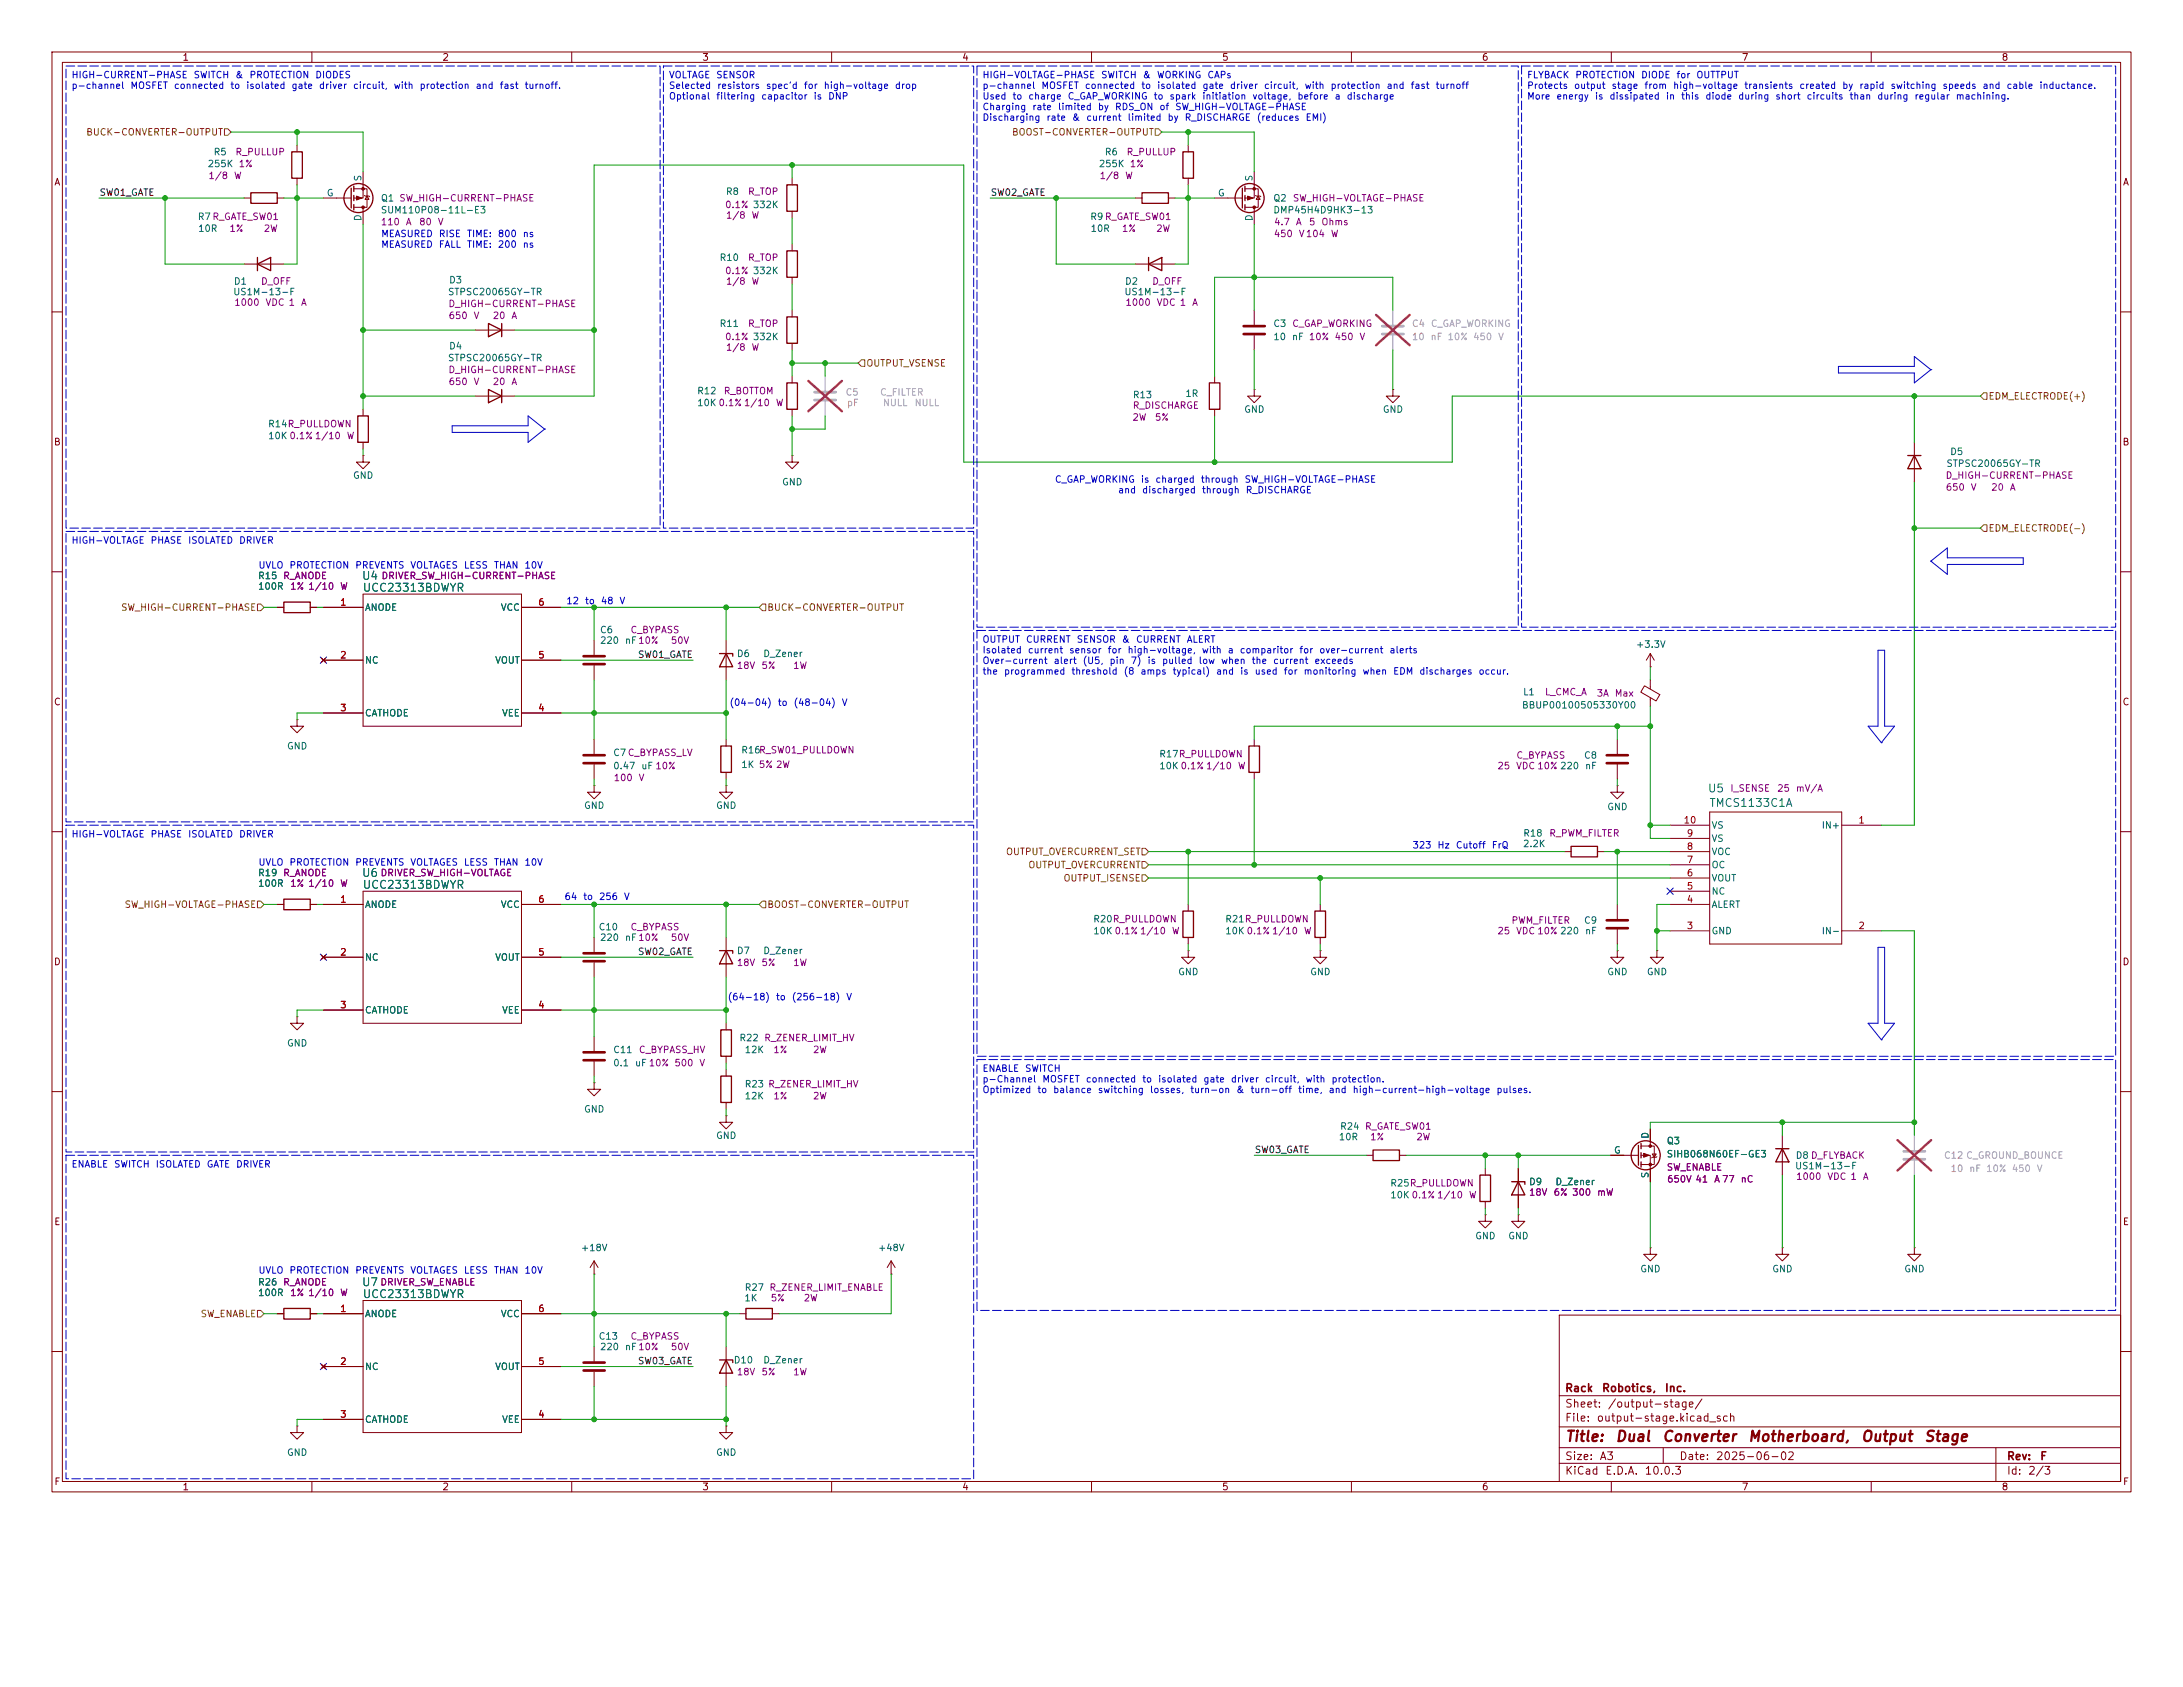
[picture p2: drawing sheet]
<svg xmlns="http://www.w3.org/2000/svg" width="279mm" height="216mm" viewBox="0 0 279 216" stroke-linecap="round" stroke-linejoin="round" font-family="sans-serif">
<defs><g id="words">
<g font-size="1.3" fill="#840000">
<text x="200.2" y="184.8">Title:</text>
<text x="206.7" y="184.8">Dual</text>
<text x="212.6" y="184.8">Converter</text>
<text x="223.6" y="184.8">Motherboard,</text>
<text x="238.1" y="184.8">Output</text>
<text x="246.2" y="184.8">Stage</text>
</g>
<g font-size="1" fill="#006464">
<text x="46.2" y="74.4">U4</text>
<text x="46.3" y="76">UCC23313BDWYR</text>
<text x="218.5" y="101.7">U5</text>
<text x="218.7" y="103.5">TMCS1133C1A</text>
<text x="46.2" y="112.5">U6</text>
<text x="46.3" y="114">UCC23313BDWYR</text>
<text x="46.2" y="164.9">U7</text>
<text x="46.3" y="166.4">UCC23313BDWYR</text>
</g>
<g font-size="1" fill="#840000">
<text x="200.2" y="178.4">Rack</text>
<text x="205" y="178.4">Robotics,</text>
<text x="213" y="178.4">Inc.</text>
<text x="200.2" y="182.2">File:</text>
<text x="200.2" y="180.4">Sheet:</text>
<text x="204.3" y="182.2">output-stage.kicad_sch</text>
<text x="205.7" y="180.4">/output-stage/</text>
<text x="200.2" y="189">KiCad</text>
<text x="200.2" y="187.1">Size:</text>
<text x="204.7" y="187.1">A3</text>
<text x="205.4" y="189">E.D.A.</text>
<text x="210.4" y="189">10.0.3</text>
<text x="214.9" y="187.1">Date:</text>
<text x="219.5" y="187.1">2025-06-02</text>
<text x="256.8" y="187.1">Rev:</text>
<text x="256.8" y="189">Id:</text>
<text x="259.5" y="189">2/3</text>
<text x="261" y="187.1">F</text>
</g>
<g font-size=".9" fill="#840000">
<text x="23.3" y="8">1</text>
<text x="56.5" y="8">2</text>
<text x="89.8" y="8">3</text>
<text x="123.1" y="8">4</text>
<text x="156.3" y="8">5</text>
<text x="189.6" y="8">6</text>
<text x="222.9" y="8">7</text>
<text x="256.1" y="8">8</text>
<text x="6.9" y="23.9">A</text>
<text x="271.6" y="23.9">A</text>
<text x="6.8" y="57.2">B</text>
<text x="271.6" y="57.2">B</text>
<text x="6.8" y="90.5">C</text>
<text x="271.6" y="90.5">C</text>
<text x="6.8" y="123.7">D</text>
<text x="271.6" y="123.7">D</text>
<text x="6.9" y="157">E</text>
<text x="271.6" y="157">E</text>
<text x="6.9" y="190.3">F</text>
<text x="23.3" y="190.9">1</text>
<text x="56.5" y="190.9">2</text>
<text x="89.8" y="190.9">3</text>
<text x="123.1" y="190.9">4</text>
<text x="156.3" y="190.9">5</text>
<text x="189.6" y="190.9">6</text>
<text x="222.9" y="190.9">7</text>
<text x="256.1" y="190.9">8</text>
<text x="271.6" y="190.3">F</text>
</g>
<g font-size=".8" fill="#0000c2">
<text x="9.1" y="10.2">HIGH-CURRENT-PHASE</text>
<text x="9.1" y="11.6">p-channel</text>
<text x="16.6" y="11.6">MOSFET</text>
<text x="22.2" y="11.6">connected</text>
<text x="24.7" y="10.2">SWITCH</text>
<text x="29.4" y="11.6">to</text>
<text x="30" y="10.2">&amp;</text>
<text x="31.4" y="11.6">isolated</text>
<text x="31.9" y="10.2">PROTECTION</text>
<text x="37.2" y="11.6">gate</text>
<text x="40.3" y="10.2">DIODES</text>
<text x="40.8" y="11.6">driver</text>
<text x="45.1" y="11.6">circuit,</text>
<text x="50.3" y="11.6">with</text>
<text x="53.6" y="11.6">protection</text>
<text x="60.8" y="11.6">and</text>
<text x="63.9" y="11.6">fast</text>
<text x="67.1" y="11.6">turnoff.</text>
<text x="85.5" y="10.2">VOLTAGE</text>
<text x="85.5" y="11.6">Selected</text>
<text x="91.6" y="10.2">SENSOR</text>
<text x="91.7" y="11.6">resistors</text>
<text x="98" y="11.6">spec'd</text>
<text x="102.8" y="11.6">for</text>
<text x="105.4" y="11.6">high-voltage</text>
<text x="114.5" y="11.6">drop</text>
<text x="125.7" y="10.2">HIGH-VOLTAGE-PHASE</text>
<text x="125.7" y="11.6">p-channel</text>
<text x="133.2" y="11.6">MOSFET</text>
<text x="138.8" y="11.6">connected</text>
<text x="140.9" y="10.2">SWITCH</text>
<text x="146" y="11.6">to</text>
<text x="146.2" y="10.2">&amp;</text>
<text x="148" y="10.2">WORKING</text>
<text x="148" y="11.6">isolated</text>
<text x="153.8" y="11.6">gate</text>
<text x="154.5" y="10.2">CAPs</text>
<text x="157.3" y="11.6">driver</text>
<text x="161.7" y="11.6">circuit,</text>
<text x="166.9" y="11.6">with</text>
<text x="170.2" y="11.6">protection</text>
<text x="177.4" y="11.6">and</text>
<text x="180.5" y="11.6">fast</text>
<text x="183.7" y="11.6">turnoff</text>
<text x="195.4" y="10.2">FLYBACK</text>
<text x="195.4" y="11.6">Protects</text>
<text x="201.4" y="11.6">output</text>
<text x="201.5" y="10.2">PROTECTION</text>
<text x="206.2" y="11.6">stage</text>
<text x="210" y="10.2">DIODE</text>
<text x="210.4" y="11.6">from</text>
<text x="214.1" y="11.6">high-voltage</text>
<text x="214.5" y="10.2">for</text>
<text x="217" y="10.2">OUTTPUT</text>
<text x="223.2" y="11.6">transients</text>
<text x="230.2" y="11.6">created</text>
<text x="235.7" y="11.6">by</text>
<text x="237.9" y="11.6">rapid</text>
<text x="241.9" y="11.6">switching</text>
<text x="248.5" y="11.6">speeds</text>
<text x="253.7" y="11.6">and</text>
<text x="256.7" y="11.6">cable</text>
<text x="260.9" y="11.6">inductance.</text>
<text x="85.5" y="12.9">Optional</text>
<text x="91.6" y="12.9">filtering</text>
<text x="97.4" y="12.9">capacitor</text>
<text x="104.1" y="12.9">is</text>
<text x="105.9" y="12.9">DNP</text>
<text x="125.7" y="12.9">Used</text>
<text x="125.7" y="14.3">Charging</text>
<text x="125.7" y="15.7">Discharging</text>
<text x="129.5" y="12.9">to</text>
<text x="131.5" y="12.9">charge</text>
<text x="132" y="14.3">rate</text>
<text x="133.9" y="15.7">rate</text>
<text x="135.3" y="14.3">limited</text>
<text x="136.6" y="12.9">C_GAP_WORKING</text>
<text x="137.1" y="15.7">&amp;</text>
<text x="139" y="15.7">current</text>
<text x="140.4" y="14.3">by</text>
<text x="142.6" y="14.3">RDS_ON</text>
<text x="144.2" y="15.7">limited</text>
<text x="147.6" y="12.9">to</text>
<text x="148.3" y="14.3">of</text>
<text x="149.4" y="15.7">by</text>
<text x="149.6" y="12.9">spark</text>
<text x="150.3" y="14.3">SW_HIGH-VOLTAGE-PHASE</text>
<text x="151.6" y="15.7">R_DISCHARGE</text>
<text x="153.8" y="12.9">initiation</text>
<text x="160.2" y="12.9">voltage,</text>
<text x="160.8" y="15.7">(reduces</text>
<text x="166" y="12.9">before</text>
<text x="167" y="15.7">EMI)</text>
<text x="170.7" y="12.9">a</text>
<text x="172.3" y="12.9">discharge</text>
<text x="195.4" y="12.9">More</text>
<text x="199.1" y="12.9">energy</text>
<text x="204.1" y="12.9">is</text>
<text x="205.9" y="12.9">dissipated</text>
<text x="213.1" y="12.9">in</text>
<text x="215.1" y="12.9">this</text>
<text x="218.2" y="12.9">diode</text>
<text x="222.4" y="12.9">during</text>
<text x="227.2" y="12.9">short</text>
<text x="231.2" y="12.9">circuits</text>
<text x="236.6" y="12.9">than</text>
<text x="240.2" y="12.9">during</text>
<text x="245" y="12.9">regular</text>
<text x="250.2" y="12.9">machining.</text>
<text x="48.7" y="30.6">MEASURED</text>
<text x="48.7" y="31.9">MEASURED</text>
<text x="56.1" y="30.6">RISE</text>
<text x="56.1" y="31.9">FALL</text>
<text x="59.7" y="30.6">TIME:</text>
<text x="59.7" y="31.9">TIME:</text>
<text x="63.6" y="30.6">800</text>
<text x="63.6" y="31.9">200</text>
<text x="66.8" y="30.6">ns</text>
<text x="66.8" y="31.9">ns</text>
<text x="134.9" y="62">C_GAP_WORKING</text>
<text x="143" y="63.3">and</text>
<text x="145.9" y="62">is</text>
<text x="146.1" y="63.3">discharged</text>
<text x="147.8" y="62">charged</text>
<text x="153.6" y="62">through</text>
<text x="153.8" y="63.3">through</text>
<text x="159.2" y="62">SW_HIGH-VOLTAGE-PHASE</text>
<text x="159.4" y="63.3">R_DISCHARGE</text>
<text x="9.1" y="69.8">HIGH-VOLTAGE</text>
<text x="19.2" y="69.8">PHASE</text>
<text x="24" y="69.8">ISOLATED</text>
<text x="30.5" y="69.8">DRIVER</text>
<text x="33" y="73">UVLO</text>
<text x="37" y="73">PROTECTION</text>
<text x="45.4" y="73">PREVENTS</text>
<text x="52.4" y="73">VOLTAGES</text>
<text x="59.3" y="73">LESS</text>
<text x="63.1" y="73">THAN</text>
<text x="67.1" y="73">10V</text>
<text x="72.4" y="77.5">12</text>
<text x="74.8" y="77.5">to</text>
<text x="76.8" y="77.5">48</text>
<text x="79.2" y="77.5">V</text>
<text x="125.7" y="82.5">OUTPUT</text>
<text x="125.7" y="83.8">Isolated</text>
<text x="131.2" y="82.5">CURRENT</text>
<text x="131.5" y="83.8">current</text>
<text x="136.8" y="83.8">sensor</text>
<text x="137.7" y="82.5">SENSOR</text>
<text x="141.7" y="83.8">for</text>
<text x="143.5" y="82.5">&amp;</text>
<text x="144.2" y="83.8">high-voltage,</text>
<text x="145.3" y="82.5">CURRENT</text>
<text x="151.8" y="82.5">ALERT</text>
<text x="153.7" y="83.8">with</text>
<text x="157.1" y="83.8">a</text>
<text x="158.6" y="83.8">comparitor</text>
<text x="166.2" y="83.8">for</text>
<text x="168.8" y="83.8">over-current</text>
<text x="177.8" y="83.8">alerts</text>
<text x="125.7" y="85.2">Over-current</text>
<text x="125.7" y="86.5">the</text>
<text x="128.4" y="86.5">programmed</text>
<text x="134.8" y="85.2">alert</text>
<text x="137" y="86.5">threshold</text>
<text x="138.5" y="85.2">(U5,</text>
<text x="141.9" y="85.2">pin</text>
<text x="143.7" y="86.5">(8</text>
<text x="144.6" y="85.2">7)</text>
<text x="145.9" y="86.5">amps</text>
<text x="146.8" y="85.2">is</text>
<text x="148.7" y="85.2">pulled</text>
<text x="150" y="86.5">typical)</text>
<text x="153.3" y="85.2">low</text>
<text x="155.6" y="86.5">and</text>
<text x="156.2" y="85.2">when</text>
<text x="158.6" y="86.5">is</text>
<text x="160.1" y="85.2">the</text>
<text x="160.5" y="86.5">used</text>
<text x="162.9" y="85.2">current</text>
<text x="164.2" y="86.5">for</text>
<text x="166.8" y="86.5">monitoring</text>
<text x="168.2" y="85.2">exceeds</text>
<text x="174.3" y="86.5">when</text>
<text x="178.2" y="86.5">EDM</text>
<text x="181.6" y="86.5">discharges</text>
<text x="189.2" y="86.5">occur.</text>
<text x="93.3" y="90.5">(04-04)</text>
<text x="99.5" y="90.5">to</text>
<text x="101.5" y="90.5">(48-04)</text>
<text x="107.7" y="90.5">V</text>
<text x="9.1" y="107.4">HIGH-VOLTAGE</text>
<text x="19.2" y="107.4">PHASE</text>
<text x="24" y="107.4">ISOLATED</text>
<text x="30.5" y="107.4">DRIVER</text>
<text x="33" y="111">UVLO</text>
<text x="37" y="111">PROTECTION</text>
<text x="45.4" y="111">PREVENTS</text>
<text x="52.4" y="111">VOLTAGES</text>
<text x="59.3" y="111">LESS</text>
<text x="63.1" y="111">THAN</text>
<text x="67.1" y="111">10V</text>
<text x="180.7" y="108.8">323</text>
<text x="183.9" y="108.8">Hz</text>
<text x="186.3" y="108.8">Cutoff</text>
<text x="190.9" y="108.8">FrQ</text>
<text x="72.2" y="115.4">64</text>
<text x="74.6" y="115.4">to</text>
<text x="76.6" y="115.4">256</text>
<text x="79.8" y="115.4">V</text>
<text x="93.1" y="128.2">(64-18)</text>
<text x="99.2" y="128.2">to</text>
<text x="101.3" y="128.2">(256-18)</text>
<text x="108.2" y="128.2">V</text>
<text x="125.7" y="137.4">ENABLE</text>
<text x="131.1" y="137.4">SWITCH</text>
<text x="125.7" y="138.7">p-Channel</text>
<text x="125.7" y="140.1">Optimized</text>
<text x="132.7" y="140.1">to</text>
<text x="133.3" y="138.7">MOSFET</text>
<text x="134.7" y="140.1">balance</text>
<text x="138.9" y="138.7">connected</text>
<text x="140.4" y="140.1">switching</text>
<text x="146.1" y="138.7">to</text>
<text x="147.1" y="140.1">losses,</text>
<text x="148.1" y="138.7">isolated</text>
<text x="152.3" y="140.1">turn-on</text>
<text x="153.9" y="138.7">gate</text>
<text x="157.5" y="138.7">driver</text>
<text x="158.1" y="140.1">&amp;</text>
<text x="160" y="140.1">turn-off</text>
<text x="161.8" y="138.7">circuit,</text>
<text x="166.1" y="140.1">time,</text>
<text x="167" y="138.7">with</text>
<text x="170" y="140.1">and</text>
<text x="170.3" y="138.7">protection.</text>
<text x="173.1" y="140.1">high-current-high-voltage</text>
<text x="191.5" y="140.1">pulses.</text>
<text x="9.1" y="149.6">ENABLE</text>
<text x="14.5" y="149.6">SWITCH</text>
<text x="19.9" y="149.6">ISOLATED</text>
<text x="26.4" y="149.6">GATE</text>
<text x="30.1" y="149.6">DRIVER</text>
<text x="33" y="163.2">UVLO</text>
<text x="37" y="163.2">PROTECTION</text>
<text x="45.4" y="163.2">PREVENTS</text>
<text x="52.4" y="163.2">VOLTAGES</text>
<text x="59.3" y="163.2">LESS</text>
<text x="63.1" y="163.2">THAN</text>
<text x="67.1" y="163.2">10V</text>
</g>
<g font-size=".8" fill="#725600">
<text x="11" y="17.5">BUCK-CONVERTER-OUTPUT</text>
<text x="129.4" y="17.5">BOOST-CONVERTER-OUTPUT</text>
<text x="110.8" y="47.1">OUTPUT_VSENSE</text>
<text x="254.4" y="51.3">EDM_ELECTRODE(+)</text>
<text x="254.4" y="68.2">EDM_ELECTRODE(-)</text>
<text x="15.4" y="78.4">SW_HIGH-CURRENT-PHASE</text>
<text x="98.1" y="78.4">BUCK-CONVERTER-OUTPUT</text>
<text x="128.7" y="109.6">OUTPUT_OVERCURRENT_SET</text>
<text x="131.5" y="111.3">OUTPUT_OVERCURRENT</text>
<text x="136" y="113">OUTPUT_ISENSE</text>
<text x="15.9" y="116.4">SW_HIGH-VOLTAGE-PHASE</text>
<text x="98.1" y="116.4">BOOST-CONVERTER-OUTPUT</text>
<text x="25.6" y="168.8">SW_ENABLE</text>
</g>
<g font-size=".8" fill="#006464">
<text x="26.5" y="21.6">255K 1%</text>
<text x="27.3" y="20.1">R5</text>
<text x="46.5" y="23.3" transform="rotate(-90 46.5 23.3)">S</text>
<text x="140.6" y="21.6">255K 1%</text>
<text x="141.3" y="20.1">R6</text>
<text x="160.5" y="23.3" transform="rotate(-90 160.5 23.3)">S</text>
<text x="25.2" y="28.4">R7R_GATE_SW01</text>
<text x="25.3" y="29.9">10R</text>
<text x="41.8" y="25.3">G</text>
<text x="46.5" y="28.4" transform="rotate(-90 46.5 28.4)">D</text>
<text x="48.7" y="27.5">SUM110P08-11L-E3</text>
<text x="48.7" y="26">Q1 SW_HIGH-CURRENT-PHASE</text>
<text x="92.8" y="25.1">R8</text>
<text x="139.5" y="28.4">R9R_GATE_SW01</text>
<text x="139.5" y="29.9">10R</text>
<text x="155.8" y="25.3">G</text>
<text x="160.5" y="28.4" transform="rotate(-90 160.5 28.4)">D</text>
<text x="162.9" y="27.5">DMP45H4D9HK3-13</text>
<text x="162.9" y="26">Q2</text>
<text x="92" y="33.6">R10</text>
<text x="29.8" y="38">US1M-13-F</text>
<text x="29.9" y="36.6">D1</text>
<text x="57.3" y="38">STPSC20065GY-TR</text>
<text x="57.4" y="36.5">D3</text>
<text x="143.8" y="38">US1M-13-F</text>
<text x="143.9" y="36.6">D2</text>
<text x="57.3" y="46.4">STPSC20065GY-TR</text>
<text x="57.4" y="44.9">D4</text>
<text x="92" y="42">R11</text>
<text x="162.9" y="42">C3</text>
<text x="162.9" y="43.7">10</text>
<text x="165.3" y="43.7">nF 10% 450</text>
<text x="89.2" y="50.7">R12</text>
<text x="89.2" y="52.2">10K0.1% 1/10</text>
<text x="144.9" y="51.2">R13</text>
<text x="151.6" y="51">1R</text>
<text x="159.2" y="53">GND</text>
<text x="176.9" y="53">GND</text>
<text x="34.2" y="54.9">R14R_PULLDOWN</text>
<text x="34.2" y="56.4">10K0.1% 1/10</text>
<text x="249" y="60">STPSC20065GY-TR</text>
<text x="249.5" y="58.4">D5</text>
<text x="45.1" y="61.5">GND</text>
<text x="100" y="62.3">GND</text>
<text x="33" y="75.7">100R</text>
<text x="33" y="74.3">R15</text>
<text x="46.6" y="78.4">ANODE</text>
<text x="64" y="78.4">VCC</text>
<text x="76.7" y="81.2">C6</text>
<text x="76.7" y="82.6">220</text>
<text x="79.9" y="82.6">nF10%</text>
<text x="209.3" y="83.1">+3.3V</text>
<text x="46.6" y="85.1">NC</text>
<text x="63.3" y="85.1">VOUT</text>
<text x="94.2" y="84.3">D6</text>
<text x="97.6" y="84.3">D_Zener</text>
<text x="194.9" y="89.2">L1</text>
<text x="46.6" y="91.9">CATHODE</text>
<text x="64.2" y="91.9">VEE</text>
<text x="194.7" y="90.9">BBUP00100505330Y00</text>
<text x="36.7" y="96.1">GND</text>
<text x="78.4" y="97">C7C_BYPASS_LV</text>
<text x="78.4" y="98.7">0.47</text>
<text x="82" y="98.7">uF 10%</text>
<text x="94.8" y="98.5">1K 5% 2W</text>
<text x="94.8" y="96.6">R16R_SW01_PULLDOWN</text>
<text x="148.3" y="97.1">R17R_PULLDOWN</text>
<text x="148.3" y="98.7">10K0.1% 1/10</text>
<text x="202.7" y="97.3">C8</text>
<text x="202.8" y="98.7">nF</text>
<text x="74.7" y="103.7">GND</text>
<text x="91.6" y="103.7">GND</text>
<text x="194.9" y="107.3">R18</text>
<text x="205.6" y="103.9">GND</text>
<text x="219" y="107.9">VS</text>
<text x="219" y="106.3">VS</text>
<text x="233.1" y="106.3">IN+</text>
<text x="33" y="113.7">100R</text>
<text x="33" y="112.3">R19</text>
<text x="194.9" y="108.6">2.2K</text>
<text x="219" y="113">VOUT</text>
<text x="219" y="111.3">OC</text>
<text x="219" y="109.6">VOC</text>
<text x="46.6" y="116.4">ANODE</text>
<text x="64" y="116.4">VCC</text>
<text x="76.6" y="119.3">C10</text>
<text x="139.9" y="118.3">R20R_PULLDOWN</text>
<text x="139.9" y="119.8">10K0.1% 1/10</text>
<text x="156.7" y="118.3">R21R_PULLDOWN</text>
<text x="156.7" y="119.8">10K0.1% 1/10</text>
<text x="202.7" y="118.4">C9</text>
<text x="202.8" y="119.8">nF</text>
<text x="219" y="119.8">GND</text>
<text x="219" y="116.4">ALERT</text>
<text x="219" y="114.7">NC</text>
<text x="233.1" y="119.8">IN-</text>
<text x="46.6" y="123.2">NC</text>
<text x="63.3" y="123.2">VOUT</text>
<text x="76.7" y="120.6">220</text>
<text x="79.9" y="120.6">nF10%</text>
<text x="94.2" y="122.3">D7</text>
<text x="97.6" y="122.3">D_Zener</text>
<text x="150.7" y="125">GND</text>
<text x="167.6" y="125">GND</text>
<text x="205.6" y="125">GND</text>
<text x="210.7" y="125">GND</text>
<text x="46.6" y="129.9">CATHODE</text>
<text x="64.2" y="129.9">VEE</text>
<text x="36.7" y="134.1">GND</text>
<text x="78.4" y="135">C11</text>
<text x="78.4" y="136.7">0.1</text>
<text x="81.2" y="136.7">uF10% 500</text>
<text x="94.6" y="133.5">R22 R_ZENER_LIMIT_HV</text>
<text x="95.2" y="135">12K</text>
<text x="74.7" y="142.6">GND</text>
<text x="95.2" y="139.4">R23 R_ZENER_LIMIT_HV</text>
<text x="95.2" y="140.9">12K</text>
<text x="91.6" y="146">GND</text>
<text x="171.3" y="146.1">10R</text>
<text x="171.4" y="144.8">R24</text>
<text x="206.5" y="147.8">G</text>
<text x="211.2" y="145.8" transform="rotate(-90 211.2 145.8)">D</text>
<text x="213.3" y="148.3">SIHB068N60EF-GE3</text>
<text x="213.3" y="146.6">Q3</text>
<text x="229.7" y="149.9">US1M-13-F</text>
<text x="229.8" y="148.5">D8 D_FLYBACK</text>
<text x="177.9" y="152">R25R_PULLDOWN</text>
<text x="177.9" y="153.6">10K0.1% 1/10</text>
<text x="195.6" y="151.9">D9</text>
<text x="199" y="151.9">D_Zener</text>
<text x="211.2" y="150.9" transform="rotate(-90 211.2 150.9)">S</text>
<text x="74.3" y="160.3">+18V</text>
<text x="112.3" y="160.3">+48V</text>
<text x="188.7" y="158.8">GND</text>
<text x="193" y="158.8">GND</text>
<text x="33" y="166.1">100R</text>
<text x="33" y="164.7">R26</text>
<text x="95.2" y="166.7">1K</text>
<text x="95.2" y="165.4">R27 R_ZENER_LIMIT_ENABLE</text>
<text x="209.9" y="163">GND</text>
<text x="226.8" y="163">GND</text>
<text x="243.7" y="163">GND</text>
<text x="46.6" y="168.8">ANODE</text>
<text x="64" y="168.8">VCC</text>
<text x="76.6" y="171.6">C13</text>
<text x="76.7" y="173">220</text>
<text x="79.9" y="173">nF10%</text>
<text x="46.6" y="175.5">NC</text>
<text x="63.3" y="175.5">VOUT</text>
<text x="93.8" y="174.7">D10</text>
<text x="97.6" y="174.7">D_Zener</text>
<text x="46.6" y="182.3">CATHODE</text>
<text x="64.2" y="182.3">VEE</text>
<text x="36.7" y="186.5">GND</text>
<text x="91.6" y="186.5">GND</text>
</g>
<g font-size=".8" fill="#840084">
<text x="26.6" y="23.1">1/8</text>
<text x="29.9" y="23.1">W</text>
<text x="30.1" y="20.1">R_PULLUP</text>
<text x="140.7" y="23.1">1/8</text>
<text x="143.9" y="23.1">W</text>
<text x="144.1" y="20.1">R_PULLUP</text>
<text x="29.3" y="29.9">1%</text>
<text x="33.7" y="29.9">2W</text>
<text x="48.7" y="29">110</text>
<text x="51.9" y="29">A</text>
<text x="53.6" y="29">80</text>
<text x="56" y="29">V</text>
<text x="92.7" y="26.8">0.1% 332K</text>
<text x="92.8" y="28.2">1/8</text>
<text x="95.7" y="25.1">R_TOP</text>
<text x="96.1" y="28.2">W</text>
<text x="143.5" y="29.9">1%</text>
<text x="147.9" y="29.9">2W</text>
<text x="163" y="29">4.7</text>
<text x="165.4" y="26">SW_HIGH-VOLTAGE-PHASE</text>
<text x="165.8" y="29">A</text>
<text x="167.5" y="29">5</text>
<text x="169.1" y="29">Ohms</text>
<text x="92.7" y="35.3">0.1% 332K</text>
<text x="95.7" y="33.6">R_TOP</text>
<text x="163" y="30.6">450</text>
<text x="166.2" y="30.6">V104</text>
<text x="170.3" y="30.6">W</text>
<text x="29.9" y="39.3">1000</text>
<text x="33.3" y="36.6">D_OFF</text>
<text x="33.9" y="39.3">VDC 1</text>
<text x="38.4" y="39.3">A</text>
<text x="57.3" y="39.5">D_HIGH-CURRENT-PHASE</text>
<text x="57.4" y="41">650</text>
<text x="60.5" y="41">V</text>
<text x="63" y="41">20</text>
<text x="65.4" y="41">A</text>
<text x="92.8" y="36.6">1/8</text>
<text x="96.1" y="36.6">W</text>
<text x="144" y="39.3">1000</text>
<text x="147.4" y="36.6">D_OFF</text>
<text x="148" y="39.3">VDC 1</text>
<text x="152.5" y="39.3">A</text>
<text x="57.3" y="48">D_HIGH-CURRENT-PHASE</text>
<text x="92.7" y="43.7">0.1% 332K</text>
<text x="92.8" y="45.1">1/8</text>
<text x="95.7" y="42">R_TOP</text>
<text x="96.1" y="45.1">W</text>
<text x="165.3" y="42">C_GAP_WORKING</text>
<text x="173.9" y="43.7">V</text>
<text x="57.4" y="49.5">650</text>
<text x="60.5" y="49.5">V</text>
<text x="63" y="49.5">20</text>
<text x="65.4" y="49.5">A</text>
<text x="92.6" y="50.7">R_BOTTOM</text>
<text x="99.2" y="52.2">W</text>
<text x="144.9" y="52.5">R_DISCHARGE</text>
<text x="44.3" y="56.4">W</text>
<text x="144.9" y="54">2W</text>
<text x="147.7" y="54">5%</text>
<text x="248.9" y="61.5">D_HIGH-CURRENT-PHASE</text>
<text x="249" y="63">650</text>
<text x="252.2" y="63">V</text>
<text x="254.8" y="63">20</text>
<text x="257.2" y="63">A</text>
<text x="36.2" y="74.3">R_ANODE</text>
<text x="37.1" y="75.7">1% 1/10</text>
<text x="43.5" y="75.7">W</text>
<text x="48.8" y="74.3">DRIVER_SW_HIGH-CURRENT-PHASE</text>
<text x="80.6" y="81.2">C_BYPASS</text>
<text x="85.8" y="82.6">50V</text>
<text x="94.2" y="85.8">18V</text>
<text x="97.4" y="85.8">5%</text>
<text x="101.4" y="85.8">1W</text>
<text x="197.7" y="89.2">L_CMC_A</text>
<text x="204.3" y="89.4">3A</text>
<text x="206.6" y="89.4">Max</text>
<text x="78.5" y="100.2">100</text>
<text x="81.7" y="100.2">V</text>
<text x="158.4" y="98.7">W</text>
<text x="191.6" y="98.7">25</text>
<text x="194" y="98.7">VDC 10% 220</text>
<text x="194" y="97.3">C_BYPASS</text>
<text x="221.4" y="101.5">I_SENSE</text>
<text x="227.4" y="101.5">25</text>
<text x="229.8" y="101.5">mV/A</text>
<text x="198.2" y="107.3">R_PWM_FILTER</text>
<text x="36.2" y="112.3">R_ANODE</text>
<text x="37.1" y="113.7">1% 1/10</text>
<text x="43.5" y="113.7">W</text>
<text x="48.6" y="112.3">DRIVER_SW_HIGH-VOLTAGE</text>
<text x="80.6" y="119.3">C_BYPASS</text>
<text x="149.9" y="119.8">W</text>
<text x="166.8" y="119.8">W</text>
<text x="191.6" y="119.8">25</text>
<text x="193.4" y="118.4">PWM_FILTER</text>
<text x="194" y="119.8">VDC 10% 220</text>
<text x="85.8" y="120.6">50V</text>
<text x="94.2" y="123.8">18V</text>
<text x="97.4" y="123.8">5%</text>
<text x="101.4" y="123.8">1W</text>
<text x="81.7" y="135">C_BYPASS_HV</text>
<text x="89.4" y="136.7">V</text>
<text x="98.9" y="135">1%</text>
<text x="104" y="135">2W</text>
<text x="98.9" y="140.9">1%</text>
<text x="104" y="140.9">2W</text>
<text x="174.6" y="144.8">R_GATE_SW01</text>
<text x="175.3" y="146.1">1%</text>
<text x="181.2" y="146.1">2W</text>
<text x="187.9" y="153.6">W</text>
<text x="195.6" y="153.2">18V</text>
<text x="198.8" y="153.2">6% 300</text>
<text x="204.3" y="153.2">mW</text>
<text x="213.3" y="150">SW_ENABLE</text>
<text x="213.3" y="151.5">650V 41</text>
<text x="219.3" y="151.5">A 77</text>
<text x="222.7" y="151.5">nC</text>
<text x="229.8" y="151.2">1000</text>
<text x="233.8" y="151.2">VDC 1</text>
<text x="238.3" y="151.2">A</text>
<text x="36.2" y="164.7">R_ANODE</text>
<text x="37.1" y="166.1">1% 1/10</text>
<text x="43.5" y="166.1">W</text>
<text x="48.6" y="164.7">DRIVER_SW_ENABLE</text>
<text x="98.6" y="166.7">5%</text>
<text x="102.8" y="166.7">2W</text>
<text x="80.6" y="171.6">C_BYPASS</text>
<text x="85.8" y="173">50V</text>
<text x="94.2" y="176.2">18V</text>
<text x="97.4" y="176.2">5%</text>
<text x="101.4" y="176.2">1W</text>
</g>
<g font-size=".8" fill="#0f0f0f">
<text x="12.7" y="25.3">SW01_GATE</text>
<text x="126.7" y="25.3">SW02_GATE</text>
<text x="81.6" y="84.4">SW01_GATE</text>
<text x="81.6" y="122.4">SW02_GATE</text>
<text x="160.5" y="147.8">SW03_GATE</text>
<text x="81.6" y="174.8">SW03_GATE</text>
</g>
<g font-size=".8" fill="#989898">
<text x="180.6" y="42">C4</text>
<text x="180.6" y="43.7">10</text>
<text x="183" y="43.7">nF 10% 450</text>
<text x="108.2" y="50.8">C5</text>
<text x="108.3" y="52.2">pF</text>
<text x="248.7" y="148.5">C12 C_GROUND_BOUNCE</text>
<text x="249.6" y="150.2">10</text>
<text x="252" y="150.2">nF 10% 450</text>
</g>
<g font-size=".8" fill="#a1a1a1">
<text x="183.1" y="42">C_GAP_WORKING</text>
<text x="191.7" y="43.7">V</text>
<text x="112.6" y="50.8">C_FILTER</text>
<text x="112.9" y="52.2">NULL</text>
<text x="117" y="52.2">NULL</text>
<text x="260.6" y="150.2">V</text>
</g>
<g font-size=".8" fill="#a90000">
<text x="43.5" y="77.7">1</text>
<text x="68.8" y="77.7">6</text>
<text x="43.5" y="84.5">2</text>
<text x="68.8" y="84.5">5</text>
<text x="43.5" y="91.2">3</text>
<text x="68.8" y="91.2">4</text>
<text x="215.4" y="105.6">10</text>
<text x="215.8" y="107.3">9</text>
<text x="237.8" y="105.6">1</text>
<text x="215.8" y="112.4">6</text>
<text x="215.8" y="110.7">7</text>
<text x="215.8" y="109">8</text>
<text x="43.5" y="115.7">1</text>
<text x="68.8" y="115.7">6</text>
<text x="215.8" y="119.1">3</text>
<text x="215.8" y="115.7">4</text>
<text x="215.8" y="114">5</text>
<text x="237.8" y="119.1">2</text>
<text x="43.5" y="122.5">2</text>
<text x="68.8" y="122.5">5</text>
<text x="43.5" y="129.2">3</text>
<text x="68.8" y="129.2">4</text>
<text x="43.5" y="168.1">1</text>
<text x="68.8" y="168.1">6</text>
<text x="43.5" y="174.9">2</text>
<text x="68.8" y="174.9">5</text>
<text x="43.5" y="181.6">3</text>
<text x="68.8" y="181.6">4</text>
</g>
</g></defs>
<g fill="none" stroke="#840000" stroke-width=".13">
<path d="M6.7 6.7h266v184.2h-266zM8 8h263.4v181.6h-263.4zM38 18.6v.8M39.9 6.7v1.3M73.2 6.7v1.3M106.4 6.7v1.3M139.7 6.7v1.3M152.1 18.6v.8M173 6.7v1.3M206.2 6.7v1.3M239.5 6.7v1.3M6.7 39.9h1.3"/>
<path d="M31.3 25.3h.8M31.3 33.8h5M35.5 25.3h.8M38 22.8v.9M41.4 25.3h3.5M45.3 24.2h1.7v2.3h-1.7M46.5 22v3.3h-1.2M46.5 26.5v2.2M46.6 25l.7 .2M47 25.1l.2 .4h-.5zM101.4 22.8v.9M101.4 27v.9"/>
<path d="M101.4 31.3v.8M101.4 35.5v.8M101.4 39.7v.9M145.3 25.3h.9M145.3 33.8h5.1M149.5 25.3h.9M152.1 22.8v.9M155.5 25.3h3.5M159.3 24.2h1.7v2.3h-1.7M160.5 22v3.3h-1.2M160.5 26.5v2.2M160.5 39.7v1.9"/>
<path d="M160.7 25l.7 .2M161 25.1l.3 .4h-.5zM271.4 39.9h1.3M46.5 58.3v.8h.8l-.8 .9-.9-.9h.9M46.5 58.3h.1M46.5 52.4v.8M46.5 56.6v.9M60.8 42.2h5.1M60.8 50.7h5.1M101.4 58.3v.8h.8l-.8 .9-.9-.9h.9M101.4 58.3h.1M101.4 43.9v.9"/>
<path d="M101.4 48.2v.8M101.4 52.4v.8M155.5 48.2v.8M155.5 52.4v.8M160.5 49.8v.9h.9l-.9 .8-.8-.8h.8M160.5 49.8h.1M160.5 42.9v1.9M178.3 49.8v.9h.8l-.8 .8-.9-.8h.9M178.3 49.8h.1M245 56.6v5.1M6.7 73.2h1.3M35.5 77.7h.8"/>
<path d="M39.7 77.7h.9M41.4 77.7h5.1M46.5 76h20.2v16.9h-20.2zM66.7 77.7h5.1M271.4 73.2h1.3M38 92.1v.8h.9l-.9 .9-.8-.9h.8M38 92.1h.1M41.1 84.2l.6 .5M41.4 84.5h5.1M41.4 91.2h5.1M41.7 84.2l-.6 .5M66.7 84.5h5.1"/>
<path d="M66.7 91.2h5.1M76 82v1.8M76 85.2v1.8M76 94.6v1.9M76 97.8v1.9M92.9 82v5M92.9 94.6v.9M92.9 98.9v.8M160.5 94.6v.9M160.5 98.9v.8M207 94.6v1.9M207 97.8v1.9"/>
<path d="M210.5 87.8l1.9 1.1-.4 .8-2-1.1zM211.2 85.3h.1M211.2 83.6v1.7M211.2 87v1.2M211.2 89.3v1.1M211.2 83.6l.5 .9M211.2 83.6l-.5 .9M6.7 106.4h1.3M35.5 115.7h.8M39.7 115.7h.9M41.4 115.7h5.1M46.5 114.1h20.2v16.9h-20.2z"/>
<path d="M66.7 115.7h5.1M76 100.5v.9h.9l-.9 .8-.8-.8h.8M76 100.5h.1M76 120v1.8M92.9 100.5v.9h.9l-.9 .8-.8-.8h.8M92.9 100.5h.1M92.9 120v5M152.1 115.7v.9M152.1 120v.8M169 115.7v.9M169 120v.8M200.2 109h.9"/>
<path d="M204.5 109h.8M207 100.5v.9h-.9l.9 .8 .8-.8h-.8M207 100.5h.1M207 115.7v1.9M207 119v1.8M213.8 109h5M213.8 105.6h5M213.8 119.1h5M213.8 115.7h5M213.8 114.1h5M213.8 112.4h5M213.8 110.7h5"/>
<path d="M213.8 107.3h5M218.8 103.9h16.9v16.9h-16.9zM235.7 105.6h5.1M235.7 119.1h5.1M271.4 106.4h1.3M6.7 139.7h1.3M38 130.1v.9h.9l-.9 .8-.8-.8h.8M38 130.1h.1M41.1 122.3l.6 .5M41.4 122.5h5.1M41.4 129.3h5.1M41.7 122.3l-.6 .5"/>
<path d="M66.7 122.5h5.1M66.7 129.3h5.1M76 138.6v.8h.9l-.9 .8-.8-.8h.8M76 138.6h.1M76 123.2v1.8M76 132.6v1.9M76 135.9v1.8M92.9 131v.8M92.9 135.2v.8M92.9 136.9v.8M152.1 121.7v.8h-.9l.9 .9 .8-.9h-.8M152.1 121.7h.1"/>
<path d="M169 121.7v.8h-.9l.9 .9 .8-.9h-.8M169 121.7h.1M207 121.7v.8h-.9l.9 .9 .8-.9h-.8M207 121.7h.1M212.1 121.7v.8h-.9l.9 .9 .8-.9h-.8M212.1 121.7h.1M271.4 139.7h1.3M92.9 142.8v.8h.9l-.9 .9-.8-.9h.8M92.9 142.8h.1M92.9 141.1v.8M174.9 147.9h.8M179.1 147.9h.9"/>
<path d="M190.1 155.5v.8h.8l-.8 .8-.8-.8h.8M190.1 155.5h.1M190.1 149.5v.9M190.1 153.8v.8M194.3 155.5v.8h.9l-.9 .8-.8-.8h.8M194.3 155.5h.1M194.3 149.5v5.1M206.1 147.9h3.6M210 146.7h1.7v2.3h-1.7M210 147.9h1.2v3.3M211.2 159.7v.8h.9l-.9 .9-.8-.9h.8M211.2 159.7h.1"/>
<path d="M211.2 144.5v2.2M211.5 147.7h.5l-.3 .4zM212.1 148l-.7 .2M228.1 159.7v.8h.9l-.9 .9-.8-.9h.8M228.1 159.7h.1M228.1 145.3v5.1M245 159.7v.8h.9l-.9 .9-.8-.9h.8M245 159.7h.1M6.7 173h1.3M35.5 168.1h.8M39.7 168.1h.9M41.1 174.6l.6 .5"/>
<path d="M41.4 168.1h5.1M41.4 174.9h5.1M41.7 174.6l-.6 .5M46.5 166.4h20.2v16.9h-20.2zM66.7 168.1h5.1M66.7 174.9h5.1M76 163.1h.1M76 161.4v1.7M76 172.4v1.8M76 175.6v1.8M76 161.4l-.5 .8M76 161.4l.5 .8"/>
<path d="M92.9 172.4v5M94.6 168.1h.9M98.9 168.1h.8M114.1 163.1h.1M114.1 161.4l-.5 .8M114.1 161.4l.5 .8M114.1 161.4v1.7M199.6 168.3h71.8v21.3h-71.8zM199.6 178.6h71.8M271.4 173h1.3M38 182.5v.8h.9l-.9 .9-.8-.9h.8M38 182.5h.1"/>
<path d="M39.9 189.6v1.3M41.4 181.6h5.1M66.7 181.6h5.1M73.2 189.6v1.3M92.9 182.5v.8h.9l-.9 .9-.8-.9h.8M92.9 182.5h.1M106.4 189.6v1.3M139.7 189.6v1.3M173 189.6v1.3M199.6 187.3h71.8M199.6 185.3h71.8M199.6 182.6h71.8"/>
<path d="M206.2 189.6v1.3M212.9 185.3v2M239.5 189.6v1.3M255.5 185.3v4.3"/>
</g>
<g fill="none" stroke="#840000" stroke-width=".17">
<path d="M37.3 19.4h1.4v3.4h-1.4zM151.4 19.4h1.4v3.4h-1.4zM32.1 24.7h3.4v1.3h-3.4zM33 33.8l1.6-.8v1.6zM33 33v1.6M44.9 24.1v2.5M45.3 23.8v.7M45.3 25v.7M45.3 26.2v.7M100.7 32.1h1.4v3.4h-1.4zM100.7 23.7h1.4v3.3h-1.4zM146.2 24.7h3.3v1.3h-3.3z"/>
<path d="M147 33.8l1.7-.8v1.6zM147 33v1.6M159 24.1v2.5M159.3 23.8v.7M159.3 25v.7M159.3 26.2v.7M45.8 53.2h1.3v3.4h-1.3zM62.5 41.4l1.7 .8-1.7 .9zM62.5 49.8l1.7 .9-1.7 .8zM64.2 41.4v1.7M64.2 49.8v1.7M100.7 49h1.4v3.4h-1.4z"/>
<path d="M100.7 40.6h1.4v3.3h-1.4zM154.8 49h1.3v3.4h-1.3zM244.2 58.3h1.7M245 58.3l.9 1.7h-1.7zM36.3 77.1h3.4v1.3h-3.4zM92.1 83.6h1.7v.4M92.3 95.5h1.3v3.4h-1.3zM92.9 83.6l.9 1.7h-1.7zM159.9 95.5h1.3v3.4h-1.3zM36.3 115.1h3.4v1.3h-3.4zM151.4 116.6h1.4v3.4h-1.4zM168.3 116.6h1.4v3.4h-1.4z"/>
<path d="M201.1 108.3h3.4v1.4h-3.4zM92.1 121.7h1.7v.3M92.3 131.8h1.3v3.4h-1.3zM92.3 137.7h1.3v3.4h-1.3zM92.9 121.7l.9 1.7h-1.7zM175.7 147.2h3.4v1.3h-3.4zM189.4 150.4h1.4v3.4h-1.4zM193.5 151.2h1.7v.4M194.3 151.2l.9 1.7h-1.7zM209.7 146.6v2.5M210 146.3v.7M210 147.5v.7"/>
<path d="M210 148.7v.7M227.3 147h1.7M228.1 147l.9 1.7h-1.7zM36.3 167.5h3.4v1.3h-3.4zM92.1 174h1.7v.4M92.9 174l.9 1.7h-1.7zM95.5 167.5h3.4v1.3h-3.4z"/>
<circle cx="45.9" cy="25.3" r="1.86"/>
<circle cx="159.9" cy="25.3" r="1.86"/>
<circle cx="210.6" cy="147.9" r="1.86"/>
</g>
<path d="M104.3 50.2h2.7M104.3 51.2h2.7M176.9 41.7h2.7M176.9 42.8h2.7M243.7 147.3h2.7M243.7 148.4h2.7" fill="none" stroke="#a1a1a1" stroke-width=".34"/>
<path d="M178.3 39.7v1.9M105.6 48.2v1.8M105.6 51.4v1.8M178.3 42.9v1.9M245 145.3v1.9M245 148.5v1.9" fill="none" stroke="#a1a1a1" stroke-width=".13"/>
<path d="M103.5 48.7l4.3 3.9M107.8 48.7l-4.3 3.9M176.1 40.3l4.3 3.9M180.4 40.3l-4.3 3.9M242.9 145.9l4.3 3.9M247.2 145.9l-4.3 3.9" fill="none" stroke="#e12e31" stroke-width=".3"/>
<g fill="#840000" stroke="#840000" stroke-width=".13">
<path d="M210.4 147.6l.6 .3-.6 .2z"/>
<path d="M159.7 25.1l.7 .2-.7 .3z"/>
<path d="M45.6 25.1l.7 .2-.7 .3z"/>
<circle cx="211.2" cy="146.7" r=".17"/>
<circle cx="211.2" cy="149" r=".17"/>
<circle cx="160.5" cy="26.5" r=".17"/>
<circle cx="160.5" cy="24.2" r=".17"/>
<circle cx="46.5" cy="26.5" r=".17"/>
<circle cx="46.5" cy="24.2" r=".17"/>
</g>
<g fill="none" stroke="#840000" stroke-width=".34">
<path d="M159.2 41.7h2.7M159.2 42.8h2.7M74.7 84h2.7M74.7 85h2.7M74.7 96.7h2.7M74.7 97.7h2.7M205.6 96.7h2.7M205.6 97.7h2.7M205.6 117.8h2.7M205.6 118.8h2.7M74.7 134.7h2.7M74.7 135.7h2.7"/>
<path d="M74.7 122h2.7M74.7 123h2.7M74.7 174.4h2.7M74.7 175.4h2.7"/>
</g>
<g fill="none" stroke="#725600" stroke-width=".13">
<path d="M28.7 16.5h.4l.5 .4-.5 .4h-.4zM147.9 16.5h.4l.4 .4-.4 .4h-.4zM110.3 46h.4v.9h-.4l-.5-.4zM253.9 50.3h.4v.8h-.4l-.4-.4zM33 77.3h.4l.4 .4-.4 .5h-.4zM97.2 77.7l.4-.4h.4v.9h-.4zM253.9 67.2h.4v.8h-.4l-.4-.4zM33 115.3h.4l.4 .4-.4 .5h-.4zM97.6 115.3h.4v.9h-.4l-.4-.5zM146.2 111.9h.4l.4 .5-.4 .4h-.4zM146.2 110.3h.4l.4 .4-.4 .4h-.4zM146.2 108.6h.4l.4 .4-.4 .4h-.4z"/>
<path d="M33 167.7h.4l.4 .4-.4 .5h-.4z"/>
</g>
<path d="M57.9 54.5h9.7v-1.3l2.1 1.7-2.1 1.7v-1.3h-9.7zM69.7 54.9h.1M235.3 46.9h9.7v-1.3l2.1 1.7-2.1 1.7v-1.3h-9.7zM247.1 47.3h.1M247.1 71.8h.1M247.1 71.8l2.1-1.7v1.3h9.8v.8h-9.8v1.3zM240.4 83.2h.8v9.7h1.3l-1.7 2.1-1.7-2.1h1.3zM240.8 95h.1M240.4 121.2h.8v9.8h1.3l-1.7 2.1-1.7-2.1h1.3zM240.8 133.1h.1" fill="none" stroke="#0000c2" stroke-width=".13"/>
<g fill="none" stroke="#009600" stroke-width=".13">
<path d="M29.6 16.9h16.9v5.1M38 16.9v1.7M148.7 16.9h11.8v5.1M152.1 16.9v1.7M12.7 25.3h18.6M21.1 25.3v8.5h10.2M36.3 25.3h5.1M38 23.7v10.1h-1.7M46.5 28.7v23.7M101.4 21.1v1.7M101.4 27.9v3.4M101.4 36.3v3.4"/>
<path d="M126.7 25.3h18.6M135.2 25.3v8.5h10.1M150.4 25.3h5.1M152.1 23.7v10.1h-1.7M160.5 28.7v11M178.3 39.7v-4.2h-22.8v12.7M46.5 50.7h14.3M46.5 57.5v.8M46.5 42.2h14.3M65.9 50.7h10.1v-29.6h47.4v38h62.5v-8.4h67.6M65.9 42.2h10.1M101.4 44.8v3.4"/>
<path d="M101.4 53.2v5.1M101.4 46.5h8.4M105.6 53.2v1.7h-4.2M105.6 46.5v1.7M155.5 53.2v5.9M160.5 44.8v5M178.3 44.8v5M245 50.7v5.9M33.8 77.7h1.7M40.6 77.7h.8M71.8 77.7h25.4M76 77.7v4.3"/>
<path d="M92.9 77.7v4.3M245 61.7v43.9h-4.2M245 67.6h8.5M41.4 91.2h-3.4v.9M71.8 91.2h21.1M71.8 84.5h16.9M76 87v7.6M76 99.7v.8M92.9 87v7.6M92.9 99.7v.8M160.5 99.7v11M207 92.9v1.7"/>
<path d="M207 99.7v.8M211.2 92.9h-50.7v1.7M211.2 85.3v1.7M211.2 90.4v16.9h2.6M33.8 115.7h1.7M40.6 115.7h.8M71.8 115.7h25.4M76 115.7v4.3M92.9 115.7v4.3M147 109h53.2M147 112.4h66.8M147 110.7h66.8"/>
<path d="M152.1 109v6.7M169 112.4v3.3M205.3 109h8.5M207 109v6.7M211.2 105.6h2.6M212.1 119.1h1.7M213.8 115.7h-1.7v6M240.8 119.1h4.2v26.2M41.4 129.3h-3.4v.8M71.8 129.3h21.1M71.8 122.5h16.9M76 125v7.6"/>
<path d="M76 137.7v.9M92.9 125v6M92.9 136v.9M152.1 120.8v.9M169 120.8v.9M207 120.8v.9M92.9 141.9v.9M160.5 147.9h14.4M180 147.9h26.1M190.1 147.9v1.6M190.1 154.6v.9M194.3 147.9v1.6"/>
<path d="M194.3 154.6v.9M211.2 151.2v8.5M228.1 143.6v1.7M228.1 150.4v9.3M245 150.4v9.3M245 143.6h-33.8v.9M33.8 168.1h1.7M40.6 168.1h.8M71.8 168.1h22.8M71.8 174.9h16.9M76 163.1v9.3M76 177.4v4.2"/>
<path d="M92.9 168.1v4.3M92.9 177.4v5.1M114.1 163.1v5h-14.4M41.4 181.6h-3.4v.9M71.8 181.6h21.1"/>
</g>
<path d="M41 84.1l.8 .8M41.8 84.1l-.8 .8M213.3 113.7l.9 .8M214.2 113.7l-.9 .8M41 122.1l.8 .8M41.8 122.1l-.8 .8M41 174.5l.8 .8M41.8 174.5l-.8 .8" fill="none" stroke="#000084" stroke-width=".13"/>
<path d="M8.4 8.4h76.1v59.2h-76.1zM84.9 8.4h39.7v59.2h-39.7zM125 8.4h69.3v71.9h-69.3zM194.7 8.4h76.1v71.9h-76.1zM8.4 68h116.2v37.2h-116.2zM125 80.7h145.8v54.5h-145.8zM8.4 105.6h116.2v41.8h-116.2zM125 135.6h145.8v32.1h-145.8zM8.4 147.9h116.2v41.4h-116.2z" fill="none" stroke="#0000c2" stroke-width=".13" stroke-dasharray="1.1 .4"/>
<g fill="#009600" stroke="#009600" stroke-width=".13">
<circle cx="245" cy="67.6" r=".3"/>
<circle cx="245" cy="50.7" r=".3"/>
<circle cx="211.2" cy="92.9" r=".3"/>
<circle cx="211.2" cy="105.6" r=".3"/>
<circle cx="207" cy="109" r=".3"/>
<circle cx="212.1" cy="119.1" r=".3"/>
<circle cx="152.1" cy="25.3" r=".3"/>
<circle cx="160.5" cy="35.5" r=".3"/>
<circle cx="207" cy="92.9" r=".3"/>
<circle cx="135.2" cy="25.3" r=".3"/>
<circle cx="152.1" cy="16.9" r=".3"/>
<circle cx="155.5" cy="59.1" r=".3"/>
<circle cx="245" cy="143.6" r=".3"/>
<circle cx="228.1" cy="143.6" r=".3"/>
<circle cx="169" cy="112.4" r=".3"/>
<circle cx="190.1" cy="147.9" r=".3"/>
<circle cx="194.3" cy="147.9" r=".3"/>
<circle cx="92.9" cy="168.1" r=".3"/>
<circle cx="76" cy="77.7" r=".3"/>
<circle cx="92.9" cy="91.2" r=".3"/>
<circle cx="92.9" cy="115.7" r=".3"/>
<circle cx="76" cy="129.3" r=".3"/>
<circle cx="76" cy="115.7" r=".3"/>
<circle cx="92.9" cy="129.3" r=".3"/>
<circle cx="160.5" cy="110.7" r=".3"/>
<circle cx="152.1" cy="109" r=".3"/>
<circle cx="76" cy="42.2" r=".3"/>
<circle cx="101.4" cy="21.1" r=".3"/>
<circle cx="105.6" cy="46.5" r=".3"/>
<circle cx="101.4" cy="46.5" r=".3"/>
<circle cx="101.4" cy="54.9" r=".3"/>
<circle cx="92.9" cy="77.7" r=".3"/>
<circle cx="92.9" cy="181.6" r=".3"/>
<circle cx="76" cy="181.6" r=".3"/>
<circle cx="76" cy="168.1" r=".3"/>
<circle cx="38" cy="16.9" r=".3"/>
<circle cx="46.5" cy="42.2" r=".3"/>
<circle cx="38" cy="25.3" r=".3"/>
<circle cx="21.1" cy="25.3" r=".3"/>
<circle cx="46.5" cy="50.7" r=".3"/>
<circle cx="76" cy="91.2" r=".3"/>
</g>
<use href="#words"/>
</svg>
